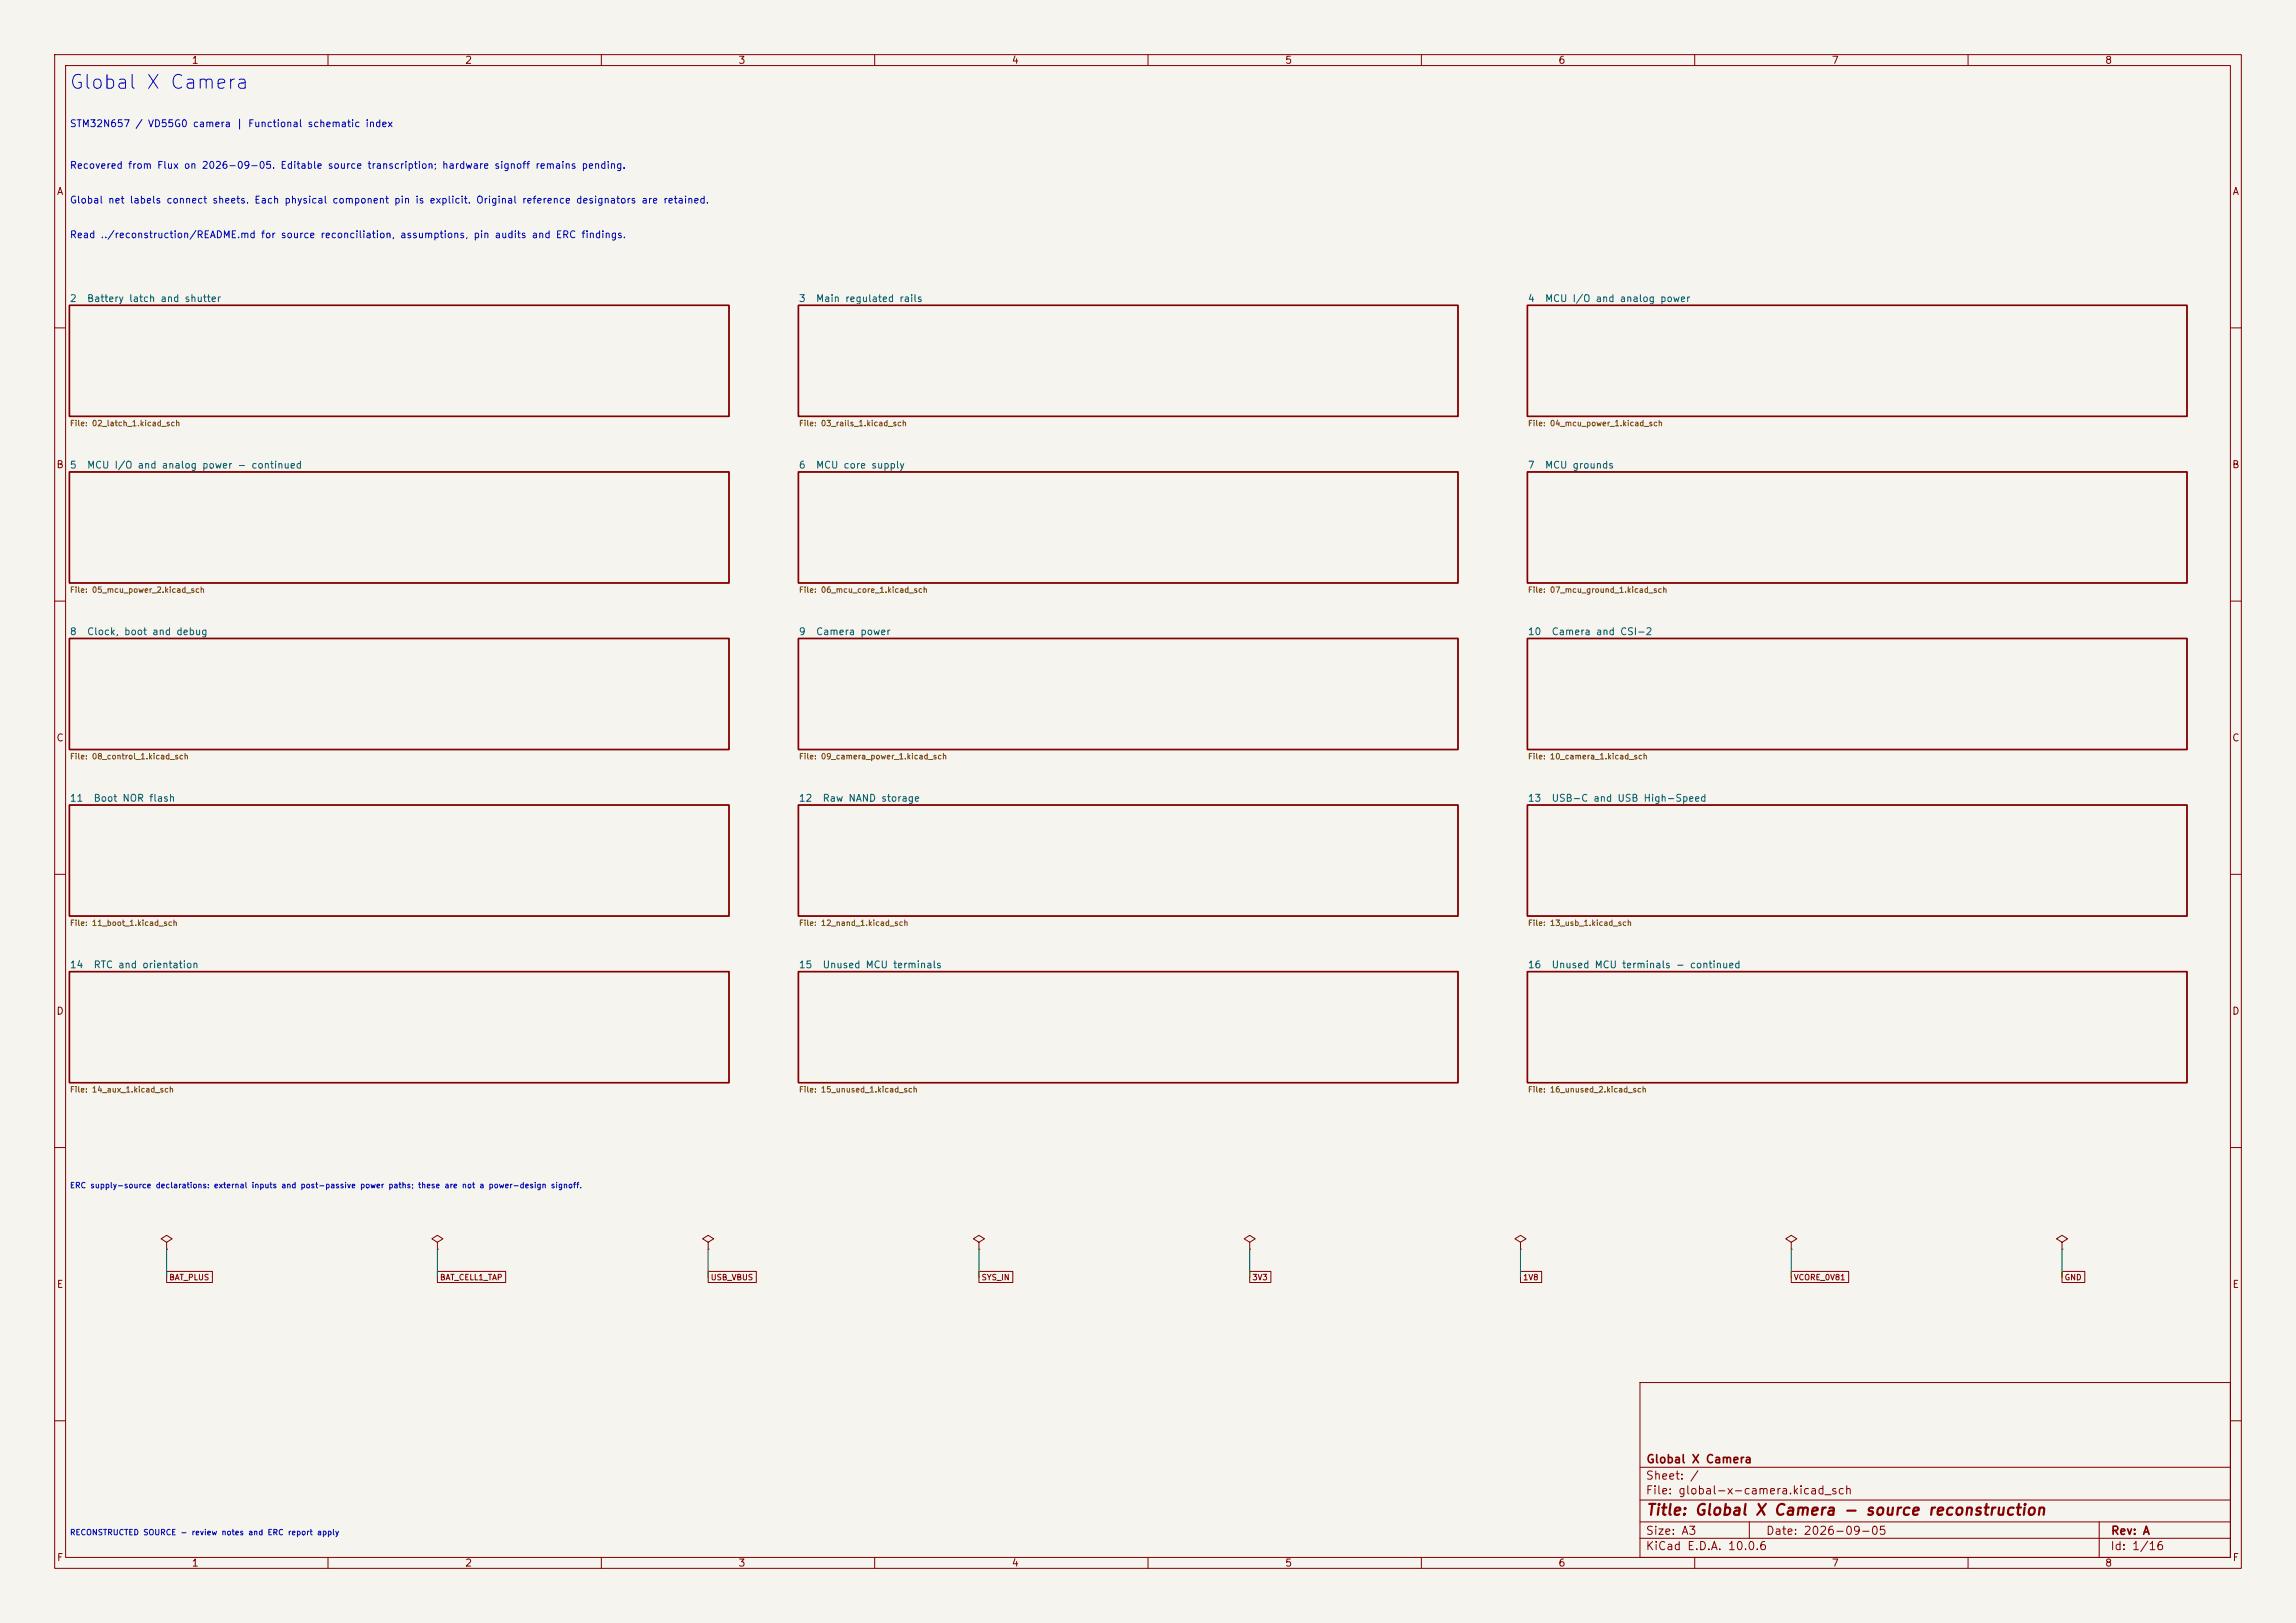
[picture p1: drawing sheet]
<svg xmlns="http://www.w3.org/2000/svg" width="420mm" height="297mm" viewBox="0 0 420 297" stroke-linecap="round" stroke-linejoin="round" font-family="sans-serif">
<defs><g id="words">
<text font-size="2.5" fill="#0000c2" x="12.5" y="16.9">Global X Camera</text>
<text font-size="2" fill="#840000" x="301" y="277.8">Title: Global X Camera - source reconstruction</text>
<g font-size="1.5" fill="#840000">
<text x="301" y="268.1">Global X Camera</text>
<text x="300.9" y="273.8">File: global-x-camera.kicad_sch</text>
<text x="300.9" y="271.1">Sheet: /</text>
<text x="300.9" y="281.2">Size: A3</text>
<text x="322.9" y="281.2">Date: 2026-09-05</text>
<text x="386" y="281.2">Rev: A</text>
<text x="300.9" y="284">KiCad E.D.A. 10.0.6</text>
<text x="385.9" y="284">Id: 1/16</text>
</g>
<g font-size="1.3" fill="#840000">
<text x="35" y="12">1</text>
<text x="85" y="12">2</text>
<text x="135" y="12">3</text>
<text x="185" y="12">4</text>
<text x="235" y="12">5</text>
<text x="285" y="12">6</text>
<text x="335" y="12">7</text>
<text x="385" y="12">8</text>
<text x="10.3" y="36">A</text>
<text x="408.3" y="36">A</text>
<text x="10.2" y="86">B</text>
<text x="408.2" y="86">B</text>
<text x="10.2" y="136">C</text>
<text x="408.2" y="136">C</text>
<text x="10.2" y="186">D</text>
<text x="408.2" y="186">D</text>
<text x="10.3" y="236">E</text>
<text x="408.3" y="236">E</text>
<text x="10.3" y="286">F</text>
<text x="35" y="287">1</text>
<text x="85" y="287">2</text>
<text x="135" y="287">3</text>
<text x="185" y="287">4</text>
<text x="235" y="287">5</text>
<text x="285" y="287">6</text>
<text x="335" y="287">7</text>
<text x="385" y="287">8</text>
<text x="408.3" y="286">F</text>
</g>
<g font-size="1.3" fill="#0000c2">
<text x="12.7" y="23.6">STM32N657 / VD55G0 camera | Functional schematic index</text>
<text x="12.7" y="31.2">Recovered from Flux on 2026-09-05. Editable source transcription; hardware signoff remains pending.</text>
<text x="12.7" y="37.5">Global net labels connect sheets. Each physical component pin is explicit. Original reference designators are retained.</text>
<text x="12.7" y="43.9">Read ../reconstruction/README.md for source reconciliation, assumptions, pin audits and ERC findings.</text>
</g>
<g font-size="1.3" fill="#006464">
<text x="12.7" y="55.6">2</text>
<text x="15.8" y="55.6">Battery latch and shutter</text>
<text x="146" y="55.6">3</text>
<text x="149.2" y="55.6">Main regulated rails</text>
<text x="279.4" y="55.6">4</text>
<text x="282.5" y="55.6">MCU I/O and analog power</text>
<text x="12.7" y="86.1">5</text>
<text x="15.8" y="86.1">MCU I/O and analog power - continued</text>
<text x="146" y="86.1">6</text>
<text x="149.2" y="86.1">MCU core supply</text>
<text x="279.4" y="86.1">7</text>
<text x="282.5" y="86.1">MCU grounds</text>
<text x="12.7" y="116.5">8</text>
<text x="15.8" y="116.5">Clock, boot and debug</text>
<text x="146" y="116.5">9</text>
<text x="149.2" y="116.5">Camera power</text>
<text x="279.4" y="116.5">10</text>
<text x="283.7" y="116.5">Camera and CSI-2</text>
<text x="12.7" y="147">11</text>
<text x="17" y="147">Boot NOR flash</text>
<text x="146" y="147">12</text>
<text x="150.4" y="147">Raw NAND storage</text>
<text x="279.4" y="147">13</text>
<text x="283.7" y="147">USB-C and USB High-Speed</text>
<text x="12.7" y="177.5">14</text>
<text x="17" y="177.5">RTC and orientation</text>
<text x="146" y="177.5">15</text>
<text x="150.4" y="177.5">Unused MCU terminals</text>
<text x="279.4" y="177.5">16</text>
<text x="283.7" y="177.5">Unused MCU terminals - continued</text>
</g>
<g font-size="1" fill="#725600">
<text x="12.7" y="78.2">File: 02_latch_1.kicad_sch</text>
<text x="146" y="78.2">File: 03_rails_1.kicad_sch</text>
<text x="279.4" y="78.2">File: 04_mcu_power_1.kicad_sch</text>
<text x="12.7" y="108.7">File: 05_mcu_power_2.kicad_sch</text>
<text x="146" y="108.7">File: 06_mcu_core_1.kicad_sch</text>
<text x="279.4" y="108.7">File: 07_mcu_ground_1.kicad_sch</text>
<text x="12.7" y="139.2">File: 08_control_1.kicad_sch</text>
<text x="146" y="139.2">File: 09_camera_power_1.kicad_sch</text>
<text x="279.4" y="139.2">File: 10_camera_1.kicad_sch</text>
<text x="12.7" y="169.7">File: 11_boot_1.kicad_sch</text>
<text x="146" y="169.7">File: 12_nand_1.kicad_sch</text>
<text x="279.4" y="169.7">File: 13_usb_1.kicad_sch</text>
<text x="12.7" y="200.2">File: 14_aux_1.kicad_sch</text>
<text x="146" y="200.2">File: 15_unused_1.kicad_sch</text>
<text x="279.4" y="200.2">File: 16_unused_2.kicad_sch</text>
</g>
<g font-size="1" fill="#0000c2">
<text x="12.7" y="217.7">ERC supply-source declarations: external inputs and post-passive power paths; these are not a power-design signoff.</text>
<text x="12.7" y="281.2">RECONSTRUCTED SOURCE - review notes and ERC report apply</text>
</g>
<g font-size="1" fill="#840000">
<text x="30.9" y="234.5">BAT_PLUS</text>
<text x="80.4" y="234.5">BAT_CELL1_TAP</text>
<text x="129.9" y="234.5">USB_VBUS</text>
<text x="179.4" y="234.5">SYS_IN</text>
<text x="229" y="234.5">3V3</text>
<text x="278.5" y="234.5">1V8</text>
<text x="328" y="234.5">VCORE_0V81</text>
<text x="377.6" y="234.5">GND</text>
</g>
</g></defs>
<path d="M0 0h420v297h-420z" fill="#f5f4ef" stroke="#f5f4ef" stroke-width=".18"/>
<g fill="none" stroke="#840000" stroke-width=".18">
<path d="M10 10h400v277h-400zM12 12h396v273h-396zM60 10v2M110 10v2M160 10v2M210 10v2M260 10v2M310 10v2M360 10v2M10 60h2M408 60h2M10 110h2"/>
<path d="M408 110h2M10 160h2M408 160h2M10 210h2M408 210h2M30.5 227.3l1-.6-1-.6-1 .6 1 .6v1.3M30.5 228.6h.1M30.5 232.7h8.4v2h-8.4zM80 227.3l1-.6-1-.6-1 .6 1 .6v1.3M80 228.6h.1M80 232.7h12.5v2h-12.5zM129.5 227.3l1.1-.6-1.1-.6-1 .6 1 .6v1.3"/>
<path d="M129.5 228.6h.1M129.5 232.7h8.8v2h-8.8zM179.1 227.3l1-.6-1-.6-1 .6 1 .6v1.3M179.1 228.6h.1M179.1 232.7h6.2v2h-6.2zM228.6 227.3l1-.6-1-.6-1 .6 1 .6v1.3M228.6 228.6h.1M228.6 232.7h3.9v2h-3.9zM278.1 227.3l1-.6-1-.6-1 .6 1 .6v1.3M278.1 228.6h.1M278.1 232.7h3.9v2h-3.9zM327.7 227.3l1-.6-1-.6-1.1 .6 1.1 .6v1.3"/>
<path d="M327.7 228.6h.1M327.7 232.7h10.5v2h-10.5zM377.2 227.3l1-.6-1-.6-1 .6 1 .6v1.3M377.2 228.6h.1M377.2 232.7h4.2v2h-4.2zM300 253h108v32h-108zM10 260h2M300 278.5h108M300 274.5h108M300 268.5h108M320 278.5v3M384 278.5v6.5"/>
<path d="M408 260h2M60 285v2M110 285v2M160 285v2M210 285v2M260 285v2M300 281.5h108M310 285v2M360 285v2"/>
</g>
<g fill="none" stroke="#840000" stroke-width=".25">
<path d="M12.7 55.9h120.6v20.3h-120.6zM146 55.9h120.7v20.3h-120.7zM279.4 55.9h120.6v20.3h-120.6zM12.7 86.4h120.6v20.3h-120.6zM146 86.4h120.7v20.3h-120.7zM279.4 86.4h120.6v20.3h-120.6zM12.7 116.8h120.6v20.4h-120.6zM146 116.8h120.7v20.4h-120.7zM279.4 116.8h120.6v20.4h-120.6zM12.7 147.3h120.6v20.3h-120.6zM146 147.3h120.7v20.3h-120.7zM279.4 147.3h120.6v20.3h-120.6z"/>
<path d="M12.7 177.8h120.6v20.3h-120.6zM146 177.8h120.7v20.3h-120.7zM279.4 177.8h120.6v20.3h-120.6z"/>
</g>
<path d="M30.5 228.6v5.1M80 228.6v5.1M129.5 228.6v5.1M179.1 228.6v5.1M228.6 228.6v5.1M278.1 228.6v5.1M327.7 228.6v5.1M377.2 228.6v5.1" fill="none" stroke="#009600" stroke-width=".18"/>
<use href="#words"/>
</svg>
